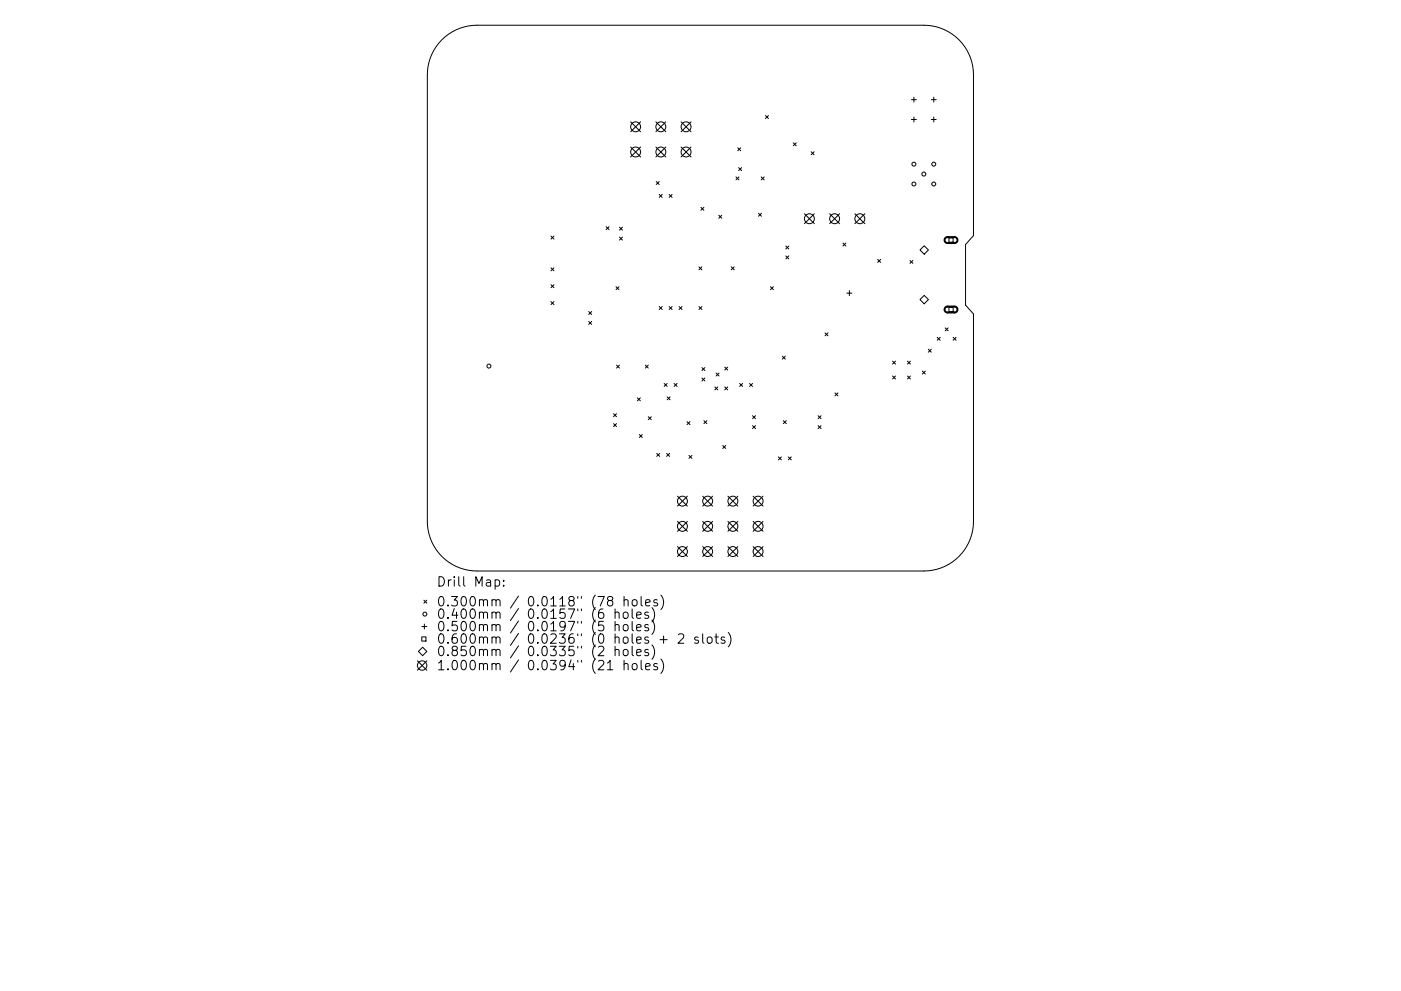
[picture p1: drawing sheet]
<svg xmlns="http://www.w3.org/2000/svg" width="297mm" height="210mm" viewBox="0 0 297 210" stroke-linecap="round" stroke-linejoin="round" font-family="sans-serif">
<defs><g id="words">
<g font-size="2.8">
<text x="92.5" y="124.5">Drill Map:</text>
<text x="92.5" y="128.7">0.300mm / 0.0118&quot; (78 holes)</text>
<text x="92.5" y="131.3">0.400mm / 0.0157&quot; (6 holes)</text>
<text x="92.5" y="133.9">0.500mm / 0.0197&quot; (5 holes)</text>
<text x="92.5" y="136.6">0.600mm / 0.0236&quot; (0 holes + 2 slots)</text>
<text x="92.5" y="139.2">0.850mm / 0.0335&quot; (2 holes)</text>
<text x="92.5" y="142.2">1.000mm / 0.0394&quot; (21 holes)</text>
</g>
</g></defs>
<g fill="none" stroke="#000" stroke-width=".21">
<path d="M93.7 8.4a10.5 10.5 0 0 1 7.4-3h94.8a10.5 10.5 0 0 1 10.5 10.5v34.1l-1.7 1.9v12.8l1.7 1.9v44a10.5 10.5 0 0 1-10.5 10.5h-94.8a10.5 10.5 0 0 1-10.5-10.5v-94.7a10.5 10.5 0 0 1 3.1-7.5zM133.7 25.8l2.1 2.2M133.7 31.2l2.1 2.1M135.8 25.8l-2.1 2.2M135.8 31.2l-2.1 2.1M139.1 31.2l2.1 2.1M139.1 25.8l2.1 2.2M139.1 38.5l.7 .6M139.8 38.5l-.7 .6M141.2 25.8l-2.1 2.2M141.2 31.2l-2.1 2.1M144.4 31.2l2.1 2.1"/>
<path d="M144.4 25.8l2.1 2.2M146.5 25.8l-2.1 2.2M146.5 31.2l-2.1 2.1M156 37.5l.7 .7M156.4 31.4l.6 .6M156.6 35.6l.6 .6M156.7 37.5l-.7 .7M157 31.4l-.6 .6M157.2 35.6l-.6 .6M161.4 37.5l.6 .7M162 37.5l-.6 .7M162.3 24.5l.6 .6"/>
<path d="M162.9 24.5l-.6 .6M168.2 30.3l.6 .6M168.8 30.3l-.6 .6M172 32.2l.6 .6M172.6 32.2l-.6 .6M193.2 21.1h1.1M193.2 25.4h1.1M193.8 20.6v1.1M193.8 24.8v1.1M197.5 21.1h1M197.5 25.4h1M198 20.6v1.1"/>
<path d="M198 24.8v1.1M116.8 50.1l.6 .6M116.8 56.8l.6 .7M117.4 50.1l-.6 .6M117.4 56.8l-.6 .7M128.5 48.1l.6 .6M129.1 48.1l-.6 .6M131.3 48.2l.7 .6M131.3 50.3l.7 .6M132 48.2l-.7 .6M132 50.3l-.7 .6M139.8 41.2l.6 .7"/>
<path d="M140.4 41.2l-.6 .7M141.9 41.2l.6 .7M142.5 41.2l-.6 .7M148.2 56.6l.6 .7M148.6 44l.6 .6M148.8 56.6l-.6 .7M149.2 44l-.6 .6M152.4 45.7l.6 .6M153 45.7l-.6 .6M155 56.6l.7 .7M155.7 56.6l-.7 .7M160.8 45.2l.6 .7"/>
<path d="M161.4 45.2l-.6 .7M166.6 52.2l.6 .6M166.6 54.3l.6 .6M167.2 52.2l-.6 .6M167.2 54.3l-.6 .6M170.6 45.4l2.1 2.1M172.7 45.4l-2.1 2.1M175.9 45.4l2.1 2.1M178 45.4l-2.1 2.1M178.7 51.6l.6 .6M179.3 51.6l-.6 .6M181.2 45.4l2.2 2.1"/>
<path d="M183.4 45.4l-2.2 2.1M186.1 55l.6 .7M186.7 55l-.6 .7M192.9 55.3l.7 .6M193.6 55.3l-.7 .6M196 52.1l.8 .9-.8 .9-.9-.9zM201.2 50.5h.9v.9h-.9zM116.8 60.4l.6 .6M116.8 64l.6 .6M117.4 60.4l-.6 .6M117.4 64l-.6 .6M124.8 66.1l.6 .6"/>
<path d="M124.8 68.2l.6 .6M125.4 66.1l-.6 .6M125.4 68.2l-.6 .6M130.6 60.8l.6 .7M130.7 77.5l.6 .6M131.2 60.8l-.6 .7M131.3 77.5l-.6 .6M136.8 77.5l.6 .6M137.4 77.5l-.6 .6M139.8 65l.6 .7M140.4 65l-.6 .7M141.9 65l.6 .7"/>
<path d="M142.5 65l-.6 .7M144 65l.6 .7M144.6 65l-.6 .7M148.2 65l.6 .7M148.8 65l-.6 .7M148.8 78l.6 .6M149.4 78l-.6 .6M151.8 79.1l.6 .7M152.4 79.1l-.6 .7M153.7 77.9l.6 .6M154.3 77.9l-.6 .6M163.3 60.8l.7 .7"/>
<path d="M164 60.8l-.7 .7M165.9 75.6l.6 .6M166.5 75.6l-.6 .6M174.9 70.6l.7 .7M175.6 70.6l-.7 .7M179.6 62.2h1M180.1 61.7v1M189.2 76.6l.7 .7M189.2 79.8l.7 .6M189.9 76.6l-.7 .7M189.9 79.8l-.7 .6M192.4 79.8l.6 .6"/>
<path d="M192.4 76.6l.6 .7M193 76.6l-.6 .7M193 79.8l-.6 .6M195.1 63.6l.9-.9 .8 .9-.8 .9zM195.6 78.7l.6 .7M196.2 78.7l-.6 .7M196.8 74.1l.7 .6M197.5 74.1l-.7 .6M198.7 71.6l.6 .6M199.3 71.6l-.6 .6M200.4 69.6l.6 .6M201 69.6l-.6 .6"/>
<path d="M201.2 65.2h.9v.9h-.9zM202.1 71.6l.6 .6M202.7 71.6l-.6 .6M130.1 87.8l.6 .6M130.1 89.9l.6 .6M130.7 87.8l-.6 .6M130.7 89.9l-.6 .6M135.1 84.4l.7 .6M135.6 92.2l.6 .6M135.8 84.4l-.7 .6M136.2 92.2l-.6 .6M137.4 88.4l.7 .6"/>
<path d="M138.1 88.4l-.7 .6M139.2 96.2l.7 .6M139.9 96.2l-.7 .6M140.8 81.4l.6 .6M141.3 96.2l.7 .6M141.4 81.4l-.6 .6M141.4 84.2l.7 .6M142 96.2l-.7 .6M142.1 84.2l-.7 .6M142.9 81.4l.7 .6M143.6 81.4l-.7 .6M145.7 89.5l.6 .6"/>
<path d="M146.1 96.6l.6 .7M146.3 89.5l-.6 .6M146.7 96.6l-.6 .7M148.8 80.2l.6 .6M149.2 89.3l.7 .6M149.4 80.2l-.6 .6M149.9 89.3l-.7 .6M151.6 82.1l.6 .6M152.2 82.1l-.6 .6M153.2 94.5l.7 .6M153.7 82.1l.6 .6M153.9 94.5l-.7 .6"/>
<path d="M154.3 82.1l-.6 .6M156.8 81.4l.6 .6M157.4 81.4l-.6 .6M158.9 81.4l.7 .6M159.6 81.4l-.7 .6M159.6 88.2l.6 .6M159.6 90.3l.6 .6M160.2 88.2l-.6 .6M160.2 90.3l-.6 .6M165 96.9l.7 .7M165.7 96.9l-.7 .7M166.1 89.3l.6 .6"/>
<path d="M166.7 89.3l-.6 .6M167.1 96.9l.7 .7M167.8 96.9l-.7 .7M173.4 88.2l.7 .6M173.4 90.3l.7 .6M174.1 88.2l-.7 .6M174.1 90.3l-.7 .6M177 83.4l.7 .6M177.7 83.4l-.7 .6M143.6 105.3l2.1 2.1M143.6 110.6l2.1 2.1M143.6 116l2.1 2.1"/>
<path d="M145.7 105.3l-2.1 2.1M145.7 110.6l-2.1 2.1M145.7 116l-2.1 2.1M149 110.6l2.1 2.1M149 105.3l2.1 2.1M149 116l2.1 2.1M151.1 105.3l-2.1 2.1M151.1 110.6l-2.1 2.1M151.1 116l-2.1 2.1M154.3 105.3l2.1 2.1M154.3 116l2.1 2.1M154.3 110.6l2.1 2.1"/>
<path d="M156.4 105.3l-2.1 2.1M156.4 110.6l-2.1 2.1M156.4 116l-2.1 2.1M159.7 116l2.1 2.1M159.7 105.3l2.1 2.1M159.7 110.6l2.1 2.1M161.8 105.3l-2.1 2.1M161.8 110.6l-2.1 2.1M161.8 116l-2.1 2.1M89.4 135.1h.9v.9h-.9zM89.4 132.9h1.1M89.6 137.3l.9 .9-.9 .9-.9-.9z"/>
<path d="M89.9 127.3l.6 .7M90 132.4v1.1M90.5 127.3l-.6 .7M105 123.1l.6-.1 .3 .4v.6l-.2 .3h-.7M106.8 124.2v.2M106.8 123.1v.2M129.2 127.4l-.4-.4 .1-.3 .3-.1 .5 .1 .2 .2-.1 .3-.8 .3-.2 .3v.4l.4 .4 .5-.1 .2-.3v-.4l-.3-.4M130.4 130.1a.5 .5 0 0 1 .9 0v1.1M130.4 132.7a.5 .5 0 0 1 .9 .1v1M130.4 138a.5 .5 0 0 1 .9 .1v1M130.4 129.2v2M130.4 131.8v2"/>
<path d="M130.4 137.1v2M132.2 130.1a.54 .54 0 0 1 .6-.2 .54 .54 0 0 1 .4 .3v.6a.54 .54 0 0 1-.6 .4 .54 .54 0 0 1-.5-.4zM132.2 132.7a.54 .54 0 0 1 .6-.2 .54 .54 0 0 1 .4 .4v.6a.54 .54 0 0 1-.6 .4 .54 .54 0 0 1-.5-.4zM132.2 138a.54 .54 0 0 1 .6-.2 .54 .54 0 0 1 .4 .4v.5a.54 .54 0 0 1-.6 .4 .54 .54 0 0 1-.5-.4zM132.3 127.4l.3-.2 .5 .1 .1 1.3M132.3 126.6v2M134 129.2v1.7l.3 .3M134 131.8v1.8l.3 .2M134 137.1v1.7l.3 .3M134.2 127.3l.2-.1a.54 .54 0 0 1 .7 .4v.6a.54 .54 0 0 1-.5 .4 .54 .54 0 0 1-.6-.4v-.6zM135 130.5l.9-.2-.1-.3-.5-.1-.3 .2 .1 1h.7M135 133.2l.9-.2-.1-.4-.5-.1-.3 .3 .1 .9h.7"/>
<path d="M135 138.5l.9-.2-.1-.4-.5-.1-.3 .3 .1 .9h.7M135.9 126.6v1.7l.3 .3M136.9 127.9l.9-.2-.1-.4-.5-.1-.3 .3 .1 1h.7M137.5 130l-.5-.1-.3 .2 .1 .3 .7 .2v.5h-.8M137.5 132.6l-.5-.1-.3 .3 .1 .3 .7 .2v.4h-.8M137.5 137.9l-.5-.1-.3 .3 .1 .3 .7 .1v.5h-.8M138.2 128.9a2.29 2.29 0 0 1 0 3.1M138.2 131.6a2.29 2.29 0 0 1 0 3M138.2 136.8a2.29 2.29 0 0 1 0 3.1M139.4 127.3l-.5-.1-.3 .3 .1 .3 .7 .2v.5h-.8M139.9 135.7h1.6M140.1 126.3a2.29 2.29 0 0 1 0 3"/>
<path d="M140.1 139.8a2.29 2.29 0 0 1 0 3.1M140.7 135v1.5M143.8 134.7l.3-.2 .7 .1a.54 .54 0 0 1 .1 .7l-1.2 1.2h1.3M148 135.2l-.4-.1-.3 .3 .1 .3 .6 .2v.5h-.7M149 134.5v1.7l.3 .3M150 135.3a.54 .54 0 0 1 .6-.2 .54 .54 0 0 1 .4 .4v.6a.54 .54 0 0 1-.5 .4 .54 .54 0 0 1-.6-.4zM151.6 135.1h.7M151.8 134.5v1.7l.1 .2 .4 .1M153.6 135.2l-.4-.1-.3 .3 .1 .3 .6 .2v.5h-.7M154.4 134.2a2.29 2.29 0 0 1 0 3M88.5 140.2l2 2M90.5 140.2l-2 2"/>
<path d="M128.8 142.1h1.1M132.3 141a.5 .5 0 0 1 .9 .1v1M132.3 140.1v2M134.1 141a.54 .54 0 0 1 .6-.2 .54 .54 0 0 1 .4 .4v.5a.54 .54 0 0 1-.5 .4 .54 .54 0 0 1-.6-.4zM135.9 140.1v1.7l.3 .3M136.9 141.4l.9-.2-.1-.3-.5-.1-.3 .3 .1 .9h.7M139.4 140.9l-.5-.1-.3 .3 .1 .2 .7 .2v.5h-.8"/>
<circle cx="134.8" cy="32.2" r="1.05"/>
<circle cx="134.8" cy="26.9" r="1.05"/>
<circle cx="140.1" cy="32.2" r="1.05"/>
<circle cx="140.1" cy="26.9" r="1.05"/>
<circle cx="145.5" cy="32.2" r="1.05"/>
<circle cx="145.5" cy="26.9" r="1.05"/>
<circle cx="193.8" cy="39" r=".42"/>
<circle cx="193.8" cy="34.8" r=".42"/>
<circle cx="195.9" cy="36.9" r=".42"/>
<circle cx="198" cy="39" r=".42"/>
<circle cx="198" cy="34.8" r=".42"/>
<circle cx="171.6" cy="46.4" r="1.05"/>
<circle cx="177" cy="46.4" r="1.05"/>
<circle cx="182.3" cy="46.4" r="1.05"/>
<circle cx="103.7" cy="77.7" r=".42"/>
<circle cx="144.7" cy="117" r="1.05"/>
<circle cx="144.7" cy="111.7" r="1.05"/>
<circle cx="144.7" cy="106.3" r="1.05"/>
<circle cx="150" cy="117" r="1.05"/>
<circle cx="150" cy="111.7" r="1.05"/>
<circle cx="150" cy="106.3" r="1.05"/>
<circle cx="155.4" cy="117" r="1.05"/>
<circle cx="155.4" cy="111.7" r="1.05"/>
<circle cx="155.4" cy="106.3" r="1.05"/>
<circle cx="160.7" cy="117" r="1.05"/>
<circle cx="160.7" cy="111.7" r="1.05"/>
<circle cx="160.7" cy="106.3" r="1.05"/>
<circle cx="90.1" cy="130.3" r=".42"/>
<circle cx="89.5" cy="141.2" r="1"/>
</g>
<path d="M200.5 50.5l.3-.2h1.7l.4 .3 .1 .5-.5 .5-1.8-.1-.4-.4zM200.5 65.2l.3-.2 1.7 .1 .4 .3 .1 .4-.5 .5h-1.8l-.4-.5z" fill="none" stroke="#000" stroke-width=".42"/>
<use href="#words"/>
</svg>
